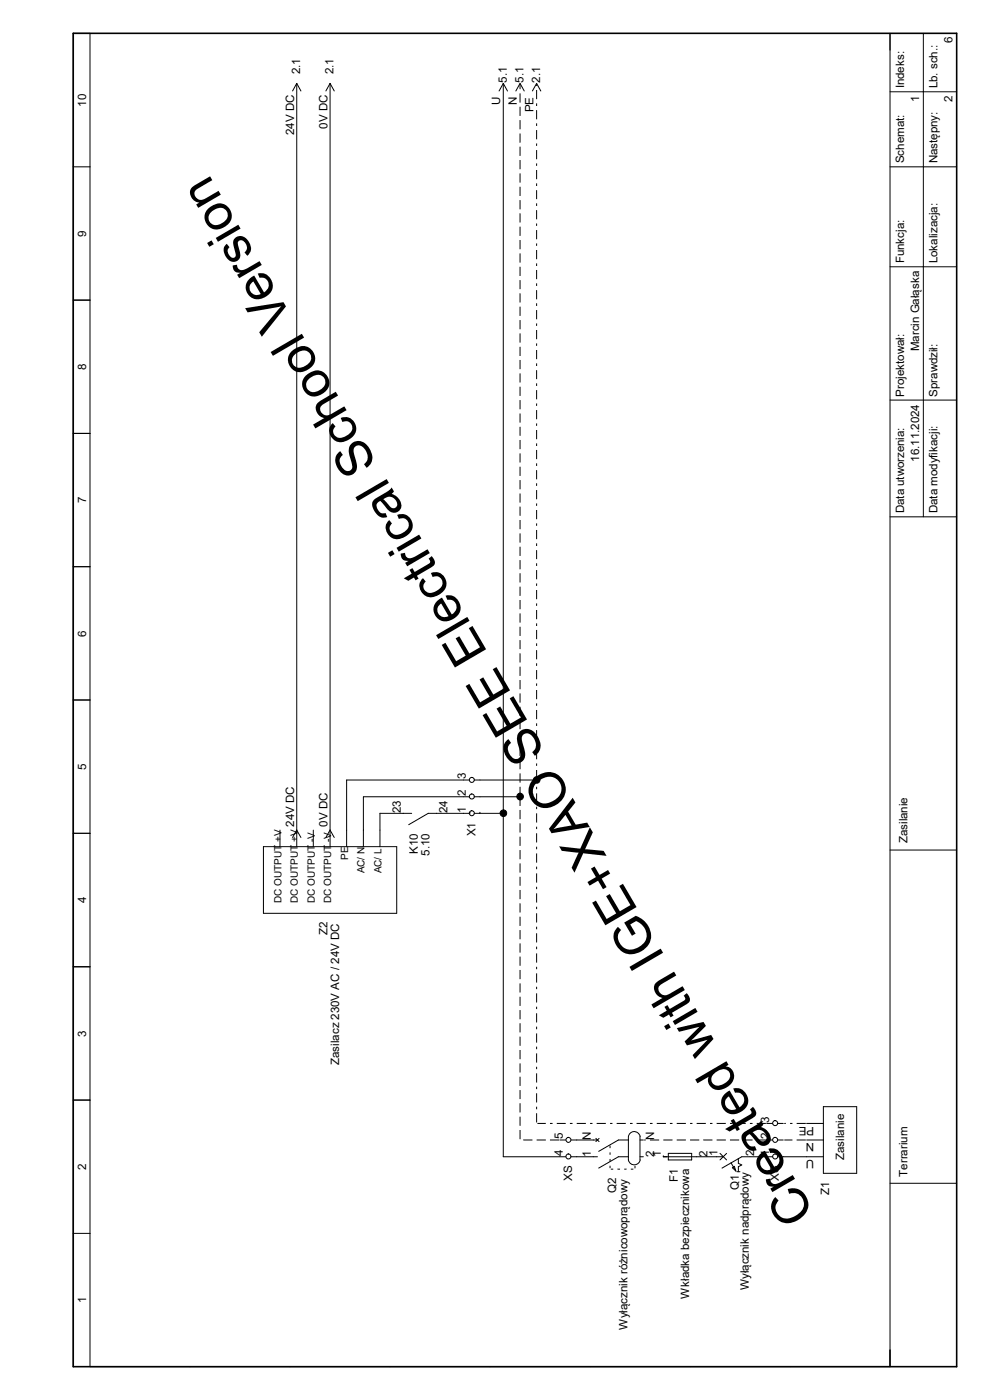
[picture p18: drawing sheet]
<svg xmlns="http://www.w3.org/2000/svg" width="210mm" height="297mm" viewBox="0 0 210 297" stroke-linecap="round" stroke-linejoin="round" font-family="sans-serif">
<defs><g id="words">
<text font-size="10.7" x="172.9" y="257.3" transform="rotate(-120 172.9 257.3)">Created with IGE+XAO SEE Electrical School Version</text>
<g font-size="2.5">
<text x="202.1" y="9.1" transform="rotate(-90 202.1 9.1)">6</text>
<text x="63.7" y="15.7" transform="rotate(-90 63.7 15.7)">2.1</text>
<text x="70.7" y="15.7" transform="rotate(-90 70.7 15.7)">2.1</text>
<text x="107.5" y="17.5" transform="rotate(-90 107.5 17.5)">5.1</text>
<text x="111" y="17.5" transform="rotate(-90 111 17.5)">5.1</text>
<text x="114.6" y="17.5" transform="rotate(-90 114.6 17.5)">2.1</text>
<text x="18.2" y="22.6" transform="rotate(-90 18.2 22.6)">10</text>
<text x="106.1" y="22.4" transform="rotate(-90 106.1 22.4)">U</text>
<text x="109.6" y="22.4" transform="rotate(-90 109.6 22.4)">N</text>
<text x="113.2" y="23.8" transform="rotate(-90 113.2 23.8)">PE</text>
<text x="191.8" y="18.8" transform="rotate(-90 191.8 18.8)">Indeks:</text>
<text x="195" y="21.5" transform="rotate(-90 195 21.5)">1</text>
<text x="198.9" y="18.8" transform="rotate(-90 198.9 18.8)">Lb. sch.:</text>
<text x="202.1" y="21.5" transform="rotate(-90 202.1 21.5)">2</text>
<text x="62.4" y="28.7" transform="rotate(-90 62.4 28.7)">24V DC</text>
<text x="69.5" y="27.3" transform="rotate(-90 69.5 27.3)">0V DC</text>
<text x="191.8" y="34.7" transform="rotate(-90 191.8 34.7)">Schemat:</text>
<text x="198.9" y="34.7" transform="rotate(-90 198.9 34.7)">Następny:</text>
<text x="18.2" y="50.2" transform="rotate(-90 18.2 50.2)">9</text>
<text x="191.8" y="55.9" transform="rotate(-90 191.8 55.9)">Funkcja:</text>
<text x="198.9" y="55.9" transform="rotate(-90 198.9 55.9)">Lokalizacja:</text>
<text x="195" y="74.5" transform="rotate(-90 195 74.5)">Marcin Gałąska</text>
<text x="18.2" y="78.5" transform="rotate(-90 18.2 78.5)">8</text>
<text x="191.8" y="84.2" transform="rotate(-90 191.8 84.2)">Projektował:</text>
<text x="198.9" y="84.2" transform="rotate(-90 198.9 84.2)">Sprawdził:</text>
<text x="195" y="98" transform="rotate(-90 195 98)">16.11.2024</text>
<text x="18.2" y="106.8" transform="rotate(-90 18.2 106.8)">7</text>
<text x="191.8" y="108.9" transform="rotate(-90 191.8 108.9)">Data utworzenia:</text>
<text x="198.9" y="108.9" transform="rotate(-90 198.9 108.9)">Data modyfikacji:</text>
<text x="18.2" y="135" transform="rotate(-90 18.2 135)">6</text>
<text x="18.2" y="163.3" transform="rotate(-90 18.2 163.3)">5</text>
<text x="98.8" y="165.4" transform="rotate(-90 98.8 165.4)">3</text>
<text x="85" y="172.6" transform="rotate(-90 85 172.6)">23</text>
<text x="95" y="172.6" transform="rotate(-90 95 172.6)">24</text>
<text x="98.8" y="172.4" transform="rotate(-90 98.8 172.4)">1</text>
<text x="98.8" y="168.9" transform="rotate(-90 98.8 168.9)">2</text>
<text x="62.4" y="175.4" transform="rotate(-90 62.4 175.4)">24V DC</text>
<text x="69.5" y="175.4" transform="rotate(-90 69.5 175.4)">0V DC</text>
<text x="100.9" y="177.4" transform="rotate(-90 100.9 177.4)">X1</text>
<text x="192.5" y="178.9" transform="rotate(-90 192.5 178.9)">Zasilanie</text>
<text x="88.6" y="181.1" transform="rotate(-90 88.6 181.1)">K10</text>
<text x="91.1" y="181.6" transform="rotate(-90 91.1 181.6)">5.10</text>
<text x="18.2" y="191.6" transform="rotate(-90 18.2 191.6)">4</text>
<text x="69.5" y="198.4" transform="rotate(-90 69.5 198.4)">Z2</text>
<text x="18.2" y="219.9" transform="rotate(-90 18.2 219.9)">3</text>
<text x="72" y="225.9" transform="rotate(-90 72 225.9)">Zasilacz 230V AC / 24V DC</text>
<text x="163.2" y="238.2" transform="rotate(-90 163.2 238.2)">3</text>
<text x="172.7" y="239" transform="rotate(180 172.7 239)">PE</text>
<text x="119.4" y="245.2" transform="rotate(-90 119.4 245.2)">4</text>
<text x="119.4" y="241.7" transform="rotate(-90 119.4 241.7)">5</text>
<text x="125.3" y="245.4" transform="rotate(-90 125.3 245.4)">1</text>
<text x="125.3" y="241.9" transform="rotate(-90 125.3 241.9)">N</text>
<text x="138.8" y="245.4" transform="rotate(-90 138.8 245.4)">2</text>
<text x="138.8" y="241.9" transform="rotate(-90 138.8 241.9)">N</text>
<text x="140.2" y="245.4" transform="rotate(-90 140.2 245.4)">1</text>
<text x="150.1" y="245.4" transform="rotate(-90 150.1 245.4)">2</text>
<text x="152.2" y="245.2" transform="rotate(-90 152.2 245.2)">1</text>
<text x="160" y="245.2" transform="rotate(-90 160 245.2)">2</text>
<text x="163.2" y="245.2" transform="rotate(-90 163.2 245.2)">1</text>
<text x="163.2" y="241.7" transform="rotate(-90 163.2 241.7)">2</text>
<text x="172.7" y="242.5" transform="rotate(180 172.7 242.5)">N</text>
<text x="18.2" y="248.2" transform="rotate(-90 18.2 248.2)">2</text>
<text x="121.4" y="250.5" transform="rotate(-90 121.4 250.5)">XS</text>
<text x="143.8" y="250.7" transform="rotate(-90 143.8 250.7)">F1</text>
<text x="165.2" y="250.5" transform="rotate(-90 165.2 250.5)">XS</text>
<text x="172.7" y="246.1" transform="rotate(180 172.7 246.1)">U</text>
<text x="179.1" y="246.1" transform="rotate(-90 179.1 246.1)">Zasilanie</text>
<text x="192.5" y="249.6" transform="rotate(-90 192.5 249.6)">Terrarium</text>
<text x="130.7" y="253.1" transform="rotate(-90 130.7 253.1)">Q2</text>
<text x="156.8" y="252.5" transform="rotate(-90 156.8 252.5)">Q1</text>
<text x="175.9" y="253.6" transform="rotate(-90 175.9 253.6)">Z1</text>
<text x="146.2" y="275.5" transform="rotate(-90 146.2 275.5)">Wkładka bezpiecznikowa</text>
<text x="158.9" y="273.7" transform="rotate(-90 158.9 273.7)">Wyłącznik nadprądowy</text>
<text x="18.2" y="276.5" transform="rotate(-90 18.2 276.5)">1</text>
<text x="133.1" y="282.1" transform="rotate(-90 133.1 282.1)">Wyłącznik różnicowoprądowy</text>
</g>
<g font-size="2.1">
<text x="73.8" y="182.5" transform="rotate(-90 73.8 182.5)">PE</text>
<text x="77.3" y="185.3" transform="rotate(-90 77.3 185.3)">AC/ N</text>
<text x="80.9" y="185.3" transform="rotate(-90 80.9 185.3)">AC/ L</text>
<text x="59.7" y="191.6" transform="rotate(-90 59.7 191.6)">DC OUTPUT +V</text>
<text x="63.2" y="191.6" transform="rotate(-90 63.2 191.6)">DC OUTPUT +V</text>
<text x="66.8" y="191.6" transform="rotate(-90 66.8 191.6)">DC OUTPUT -V</text>
<text x="70.3" y="191.6" transform="rotate(-90 70.3 191.6)">DC OUTPUT -V</text>
</g>
</g></defs>
<path d="M189.5 264.5h12.8v12.7h-12.8z" fill="none" stroke="#fff" stroke-width=".21"/>
<path d="M15.5 7.1h187.4v282.8h-187.4z" fill="none" stroke="#000" stroke-width=".34"/>
<g fill="none" stroke="#000" stroke-width=".21">
<path d="M62.9 17.7v161.9M62.9 17.7l-.8 1.6M62.9 17.7l.9 1.6M70 17.7v161.9M70 17.7l-.9 1.6M70 17.7l.9 1.6M106.8 17.7v227.7h13.2M106.8 17.7l-.9 1.6M106.8 17.7l.9 1.6M109.4 19.3l.9-1.6 .9 1.6M110.3 17.9v1M110.3 19.8v2"/>
<path d="M112.9 19.3l.9-1.6 .9 1.6M113.8 17.9v.3M113.8 19.1v1.9M188.8 7.1v282.8h-169.7v-282.8h-3.6v282.8M188.8 19.5h14.1M195.9 7.1v102.5M15.5 35.4h3.6M110.3 39.6v2M110.3 36.8v1.9M110.3 34v1.9M110.3 31.1v2M110.3 28.3v2"/>
<path d="M110.3 25.5v1.9M110.3 22.6v2M113.8 38.9v.6M113.8 34.7v.5M113.8 30.4v.5M113.8 26.2v.5M113.8 21.9v.6M113.8 36.1v1.9M113.8 31.8v2M113.8 27.6v1.9M113.8 23.4v1.9M188.8 35.4h14.1"/>
<path d="M110.3 59.4v1.9M110.3 56.6v1.9M110.3 53.8v1.9M110.3 50.9v2M110.3 48.1v1.9M110.3 45.3v1.9M110.3 42.5v1.9M113.8 55.9v.5M113.8 51.6v.6M113.8 47.4v.5M113.8 43.1v.6M113.8 57.3v1.9"/>
<path d="M113.8 53v2M113.8 48.8v2M113.8 44.6v1.9M113.8 40.3v1.9M188.8 56.6h14.1M15.5 63.7h3.6M110.3 79.2v2M110.3 76.4v1.9M110.3 73.6v1.9M110.3 70.7v2M110.3 67.9v2M110.3 65.1v1.9"/>
<path d="M110.3 62.2v2M113.8 77.1v.5M113.8 72.9v.5M113.8 68.6v.5M113.8 64.3v.6M113.8 60.1v.6M113.8 78.5v1.9M113.8 74.3v1.9M113.8 70v2M113.8 65.8v1.9M113.8 61.6v1.9M15.5 91.9h3.6"/>
<path d="M110.3 99v2M110.3 96.2v1.9M110.3 93.3v2M110.3 90.6v1.9M110.3 87.7v2M110.3 84.9v1.9M110.3 82v2M113.8 98.3v.5M113.8 94.1v.5M113.8 89.8v.5M113.8 85.6v.5M113.8 81.3v.6"/>
<path d="M113.8 99.7v2M113.8 95.5v1.9M113.8 91.2v2M113.8 87v1.9M113.8 82.8v1.9M188.8 84.9h14.1M110.3 118.8v2M110.3 116v1.9M110.3 113.2v1.9M110.3 110.3v2M110.3 107.5v1.9M110.3 104.7v1.9"/>
<path d="M110.3 101.9v1.9M113.8 119.5v.6M113.8 115.3v.5M113.8 111v.5M113.8 106.8v.5M113.8 102.5v.6M113.8 116.7v1.9M113.8 112.4v2M113.8 108.2v2M113.8 104v1.9M188.8 109.6h14.1M15.5 120.2h3.6"/>
<path d="M110.3 138.6v1.9M110.3 135.8v1.9M110.3 133v1.9M110.3 130.1v2M110.3 127.3v1.9M110.3 124.5v1.9M110.3 121.6v2M113.8 136.5v.5M113.8 132.2v.6M113.8 128v.5M113.8 123.8v.5M113.8 137.9v2"/>
<path d="M113.8 133.6v2M113.8 129.4v2M113.8 125.2v1.9M113.8 120.9v2M15.5 148.5h3.6M110.3 158.4v2M110.3 155.6v1.9M110.3 152.7v2M110.3 149.9v2M110.3 147.1v2M110.3 144.3v1.9M110.3 141.4v2"/>
<path d="M113.8 157.7v.5M113.8 153.5v.5M113.8 149.2v.5M113.8 145v.5M113.8 140.7v.6M113.8 159.1v2M113.8 154.9v1.9M113.8 150.6v2M113.8 146.4v1.9M113.8 142.2v1.9M15.5 176.8h3.6M55.9 179.6h28.3v14.2h-28.3z"/>
<path d="M59.4 176.1v3.5M62.1 177.7l.8-1.6 .9 1.6M66.5 176.1v3.5M69.1 177.7l.9-1.6 .9 1.6M87.3 172.6h-6.7v7M99.5 165.5h-26v14.1M99.5 169h-22.4v10.6M99.5 172.6h-8.7l-4.1 2.4M99.7 172.6h.1M100.6 172.6h6.2M100.6 169h9.7M100.6 165.5h13.2"/>
<path d="M101.8 172.6h.1M110.3 177.5v2M110.3 174.7v1.9M110.3 171.8v2M110.3 169.2v1.8M110.3 166.9v1.9M110.3 164.1v1.9M110.3 161.2v2M113.8 179.6v.6M113.8 175.4v.5M113.8 171.2v.5M113.8 166.9v.5"/>
<path d="M113.8 165.7v.3M113.8 162v.5M113.8 176.8v1.9M113.8 172.6v1.9M113.8 168.3v2M113.8 163.4v1.9M110.3 197.3v2M110.3 194.5v1.9M110.3 191.6v2M110.3 188.8v2M110.3 186v1.9M110.3 183.2v1.9"/>
<path d="M110.3 180.3v2M113.8 196.6v.5M113.8 192.4v.5M113.8 188.1v.5M113.8 183.9v.5M113.8 198v1.9M113.8 193.8v1.9M113.8 189.5v2M113.8 185.3v1.9M113.8 181.1v1.9M188.8 180.3h14.1M15.5 205.1h3.6"/>
<path d="M110.3 219.9v2M110.3 217.1v1.9M110.3 214.3v1.9M110.3 211.5v1.9M110.3 208.6v2M110.3 205.8v1.9M110.3 202.9v2M110.3 200.2v1.9M113.8 217.8v.6M113.8 213.6v.5M113.8 209.3v.5M113.8 205.1v.5"/>
<path d="M113.8 200.8v.6M113.8 219.2v2M113.8 215v1.9M113.8 210.7v2M113.8 206.5v1.9M113.8 202.3v1.9M15.5 233.4h3.6M110.3 239.7v2M110.3 236.9v1.9M110.3 234.1v1.9M110.3 231.3v1.9M110.3 228.4v2"/>
<path d="M110.3 225.6v1.9M110.3 222.8v1.9M113.8 234.8v.5M113.8 230.5v.6M113.8 226.3v.5M113.8 222v.6M113.8 236.2v1.9M113.8 231.9v2M113.8 227.7v2M113.8 223.5v1.9M114 238.3h1.8M116.7 238.3h.5"/>
<path d="M118.1 238.3h1.9M120.9 238.3h.6M122.3 238.3h2M125.2 238.3h.5M126.6 238.3h1.9M129.4 238.3h.5M130.8 238.3h2M133.6 238.3h.6M135 238.3h2M137.9 238.3h.5M139.3 238.3h2M142.1 238.3h.6"/>
<path d="M143.6 238.3h1.9M146.4 238.3h.5M147.8 238.3h1.9M150.6 238.3h.5M152 238.3h2M154.9 238.3h.5M156.3 238.3h1.9M159.1 238.3h.5M160.5 238.3h2M162.6 238.3h1.3M164.9 238.3h1.3M166.4 238.3h.3"/>
<path d="M167.6 238.3h.5M169 238.3h1.9M171.1 238.3h3.6M174.7 234.8h7v14.1h-7zM111 241.9h1.9M113.8 241.9h2M116.7 241.9h1.9M118.8 241.9h1.2M121.1 245.4h5.6M121.1 241.9h5.6M126.4 241.5l.7 .7M127.1 241.5l-.7 .7"/>
<path d="M129.4 243v.6M129.4 244.5v.5M129.4 245.9v.5M129.4 247.3v.5M129.6 248h.5M131 248h.5M132.4 248h.5M133.3 245.4h-2.1l-4.2 2.4M133.3 241.9h-2.1l-4.2 2.4M133.8 248h.6M134.7 247.4v.5M135.8 245.4h.7"/>
<path d="M135.8 241.9h.7M135.8 241.1v5M135.8 241.1a1.27 1.27 0 0 0-1.2-1 1.27 1.27 0 0 0-1.3 1v5a1.27 1.27 0 0 0 1.3 1 1.27 1.27 0 0 0 1.2-1M136.7 241.9h.3M137.9 241.9h1.9M140.7 245.4h.1M140.7 245.4h12.8M140.7 241.9h2M141.8 244.7h4.9v1.4h-4.9zM143.6 241.9h1.9M146.4 241.9h1.9M149.2 241.9h1.9"/>
<path d="M152 241.9h2M152.7 244.7l1.4 1.4M154.1 244.7l-1.4 1.4M154.9 241.9h1.9M155.1 246.7l1 1.7M155.4 247.7l.4-.3 .3 1zM156.3 248.6h.7M156.6 245.7v1.1l.8 .3-.8 .4v1.1M157.7 241.9h1.9M160.5 241.9h2M162.6 241.9h1.3M163.9 245.4h-6.5l-4.2 2.4"/>
<path d="M164.9 245.4h9.8M164.9 241.9h1.3M166.4 241.9h1.7M169 241.9h1.9M171.1 241.9h3.6M188.8 251h14.1M15.5 261.7h3.6"/>
<circle cx="100.1" cy="169" r=".54"/>
<circle cx="100.1" cy="172.5" r=".53"/>
<circle cx="100.1" cy="165.5" r=".53"/>
<circle cx="106.8" cy="172.5" r=".7"/>
<circle cx="110.3" cy="169" r=".71"/>
<circle cx="113.9" cy="165.5" r=".7"/>
<circle cx="164.4" cy="238.3" r=".54"/>
<circle cx="120.6" cy="241.8" r=".52"/>
<circle cx="120.6" cy="245.3" r=".53"/>
<circle cx="164.4" cy="245.3" r=".54"/>
<circle cx="164.4" cy="241.8" r=".53"/>
</g>
<g fill="#000">
<circle cx="106.8" cy="172.5" r=".7"/>
<circle cx="110.3" cy="169" r=".71"/>
<circle cx="113.9" cy="165.5" r=".7"/>
</g>
<use href="#words"/>
</svg>
